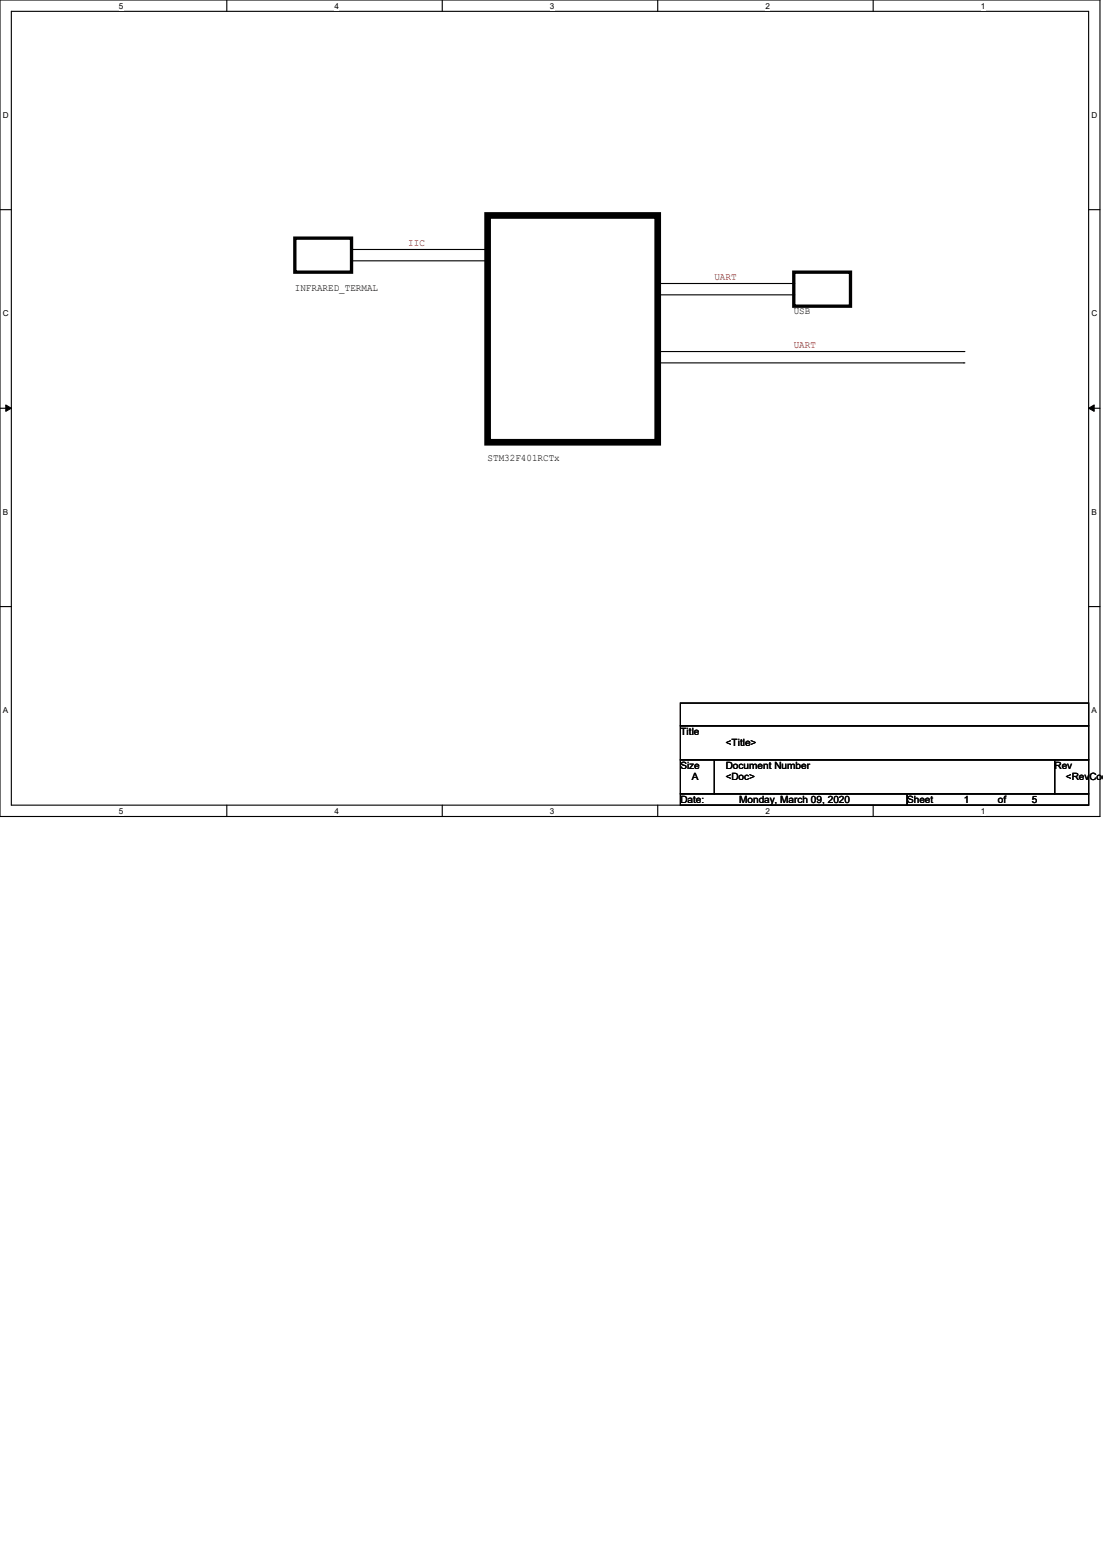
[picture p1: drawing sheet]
<svg xmlns="http://www.w3.org/2000/svg" width="210mm" height="297mm" viewBox="0 0 210 297" stroke-linecap="round" stroke-linejoin="round" font-family="sans-serif">
<defs><g id="words">
<g font-size="1.9" fill="#800000">
<text x="77.7" y="46.8">IIC</text>
<text x="136" y="53.3">UART</text>
<text x="151.1" y="66.3">UART</text>
</g>
<g font-size="1.9">
<text x="56.1" y="55.5">INFRARED_TERMAL</text>
<text x="151.1" y="59.8">USB</text>
<text x="92.8" y="87.8">STM32F401RCTx</text>
<text x="129.5" y="139.9">Title</text>
<text x="138.2" y="142">&lt;Title&gt;</text>
<text x="129.5" y="146.3">Size</text>
<text x="131.7" y="148.5">A</text>
<text x="138.2" y="146.3">Document Number</text>
<text x="138.2" y="148.5">&lt;Doc&gt;</text>
<text x="200.8" y="146.3">Rev</text>
<text x="202.9" y="148.5">&lt;RevCode</text>
<text x="129.5" y="152.8">Date:</text>
<text x="140.8" y="152.8">Monday, March 09, 2020</text>
<text x="172.7" y="152.8">Sheet</text>
<text x="183.5" y="152.8">1</text>
<text x="190" y="152.8">of</text>
<text x="196.5" y="152.8">5</text>
</g>
<g font-size="1.6">
<text x="22.6" y="1.6">5</text>
<text x="63.7" y="1.6">4</text>
<text x="104.7" y="1.6">3</text>
<text x="145.7" y="1.6">2</text>
<text x="186.7" y="1.6">1</text>
<text x=".5" y="22.4">D</text>
<text x="207.8" y="22.4">D</text>
<text x=".5" y="60.2">C</text>
<text x="207.8" y="60.2">C</text>
<text x=".5" y="98">B</text>
<text x="207.8" y="98">B</text>
<text x=".5" y="135.8">A</text>
<text x="207.8" y="135.8">A</text>
<text x="22.6" y="154.9">5</text>
<text x="63.7" y="154.9">4</text>
<text x="104.7" y="154.9">3</text>
<text x="145.7" y="154.9">2</text>
<text x="186.7" y="154.9">1</text>
</g>
</g></defs>
<path d="M0 0h209.4v155.4h-209.4zM2.2 2.2h205.1v151.1h-205.1z" fill="none" stroke="#000" stroke-width=".21"/>
<g fill="#fff">
<path d="M22.6 .3h.9v1.7h-.9z"/>
<path d="M22.6 153.5h.9v1.8h-.9z"/>
</g>
<path d="M43.2 0v2.2M43.2 153.3v2.1" fill="none" stroke="#000" stroke-width=".21"/>
<g fill="#fff">
<path d="M63.7 .3h.8v1.7h-.8z"/>
<path d="M63.7 153.5h.8v1.8h-.8z"/>
</g>
<path d="M84.2 0v2.2M84.2 153.3v2.1" fill="none" stroke="#000" stroke-width=".21"/>
<g fill="#fff">
<path d="M104.7 .3h.8v1.7h-.8z"/>
<path d="M104.7 153.5h.8v1.8h-.8z"/>
</g>
<path d="M125.2 0v2.2M125.2 153.3v2.1" fill="none" stroke="#000" stroke-width=".21"/>
<g fill="#fff">
<path d="M145.7 .3h.9v1.7h-.9z"/>
<path d="M145.7 153.5h.9v1.8h-.9z"/>
</g>
<path d="M166.2 0v2.2M166.2 153.3v2.1" fill="none" stroke="#000" stroke-width=".21"/>
<g fill="#fff">
<path d="M186.7 .3h.9v1.7h-.9z"/>
<path d="M186.7 153.5h.9v1.8h-.9z"/>
<path d="M.6 21h1.1v1.8h-1.1z"/>
<path d="M207.8 21h1.1v1.8h-1.1z"/>
<path d="M.6 58.8h1.1v1.7h-1.1z"/>
<path d="M207.8 58.8h1.1v1.7h-1.1z"/>
</g>
<path d="M0 39.9h2.2M207.3 39.9h2.1" fill="none" stroke="#000" stroke-width=".21"/>
<g fill="#fff">
<path d="M.6 96.6h1v1.7h-1z"/>
<path d="M207.8 96.6h1v1.7h-1z"/>
</g>
<path d="M0 77.7h2.2M207.3 77.7h2.1" fill="none" stroke="#000" stroke-width=".21"/>
<path d="M1.1 77.1l1.1 .6-1.1 .6zM207.3 77.7l1-.6v1.2z" fill="#000" stroke="#000" stroke-width=".19"/>
<g fill="#fff">
<path d="M.6 134.4h.9v1.7h-.9z"/>
<path d="M207.8 134.4h1v1.7h-1z"/>
</g>
<g fill="none" stroke="#000" stroke-width=".21">
<path d="M66.9 47.5h25.9M66.9 49.7h25.9M92.8 47.5h.1M92.8 49.7h.1M125.2 54h25.9M125.2 56.1h25.9M151.1 54h.1M151.1 56.1h.1M125.2 66.9h58.3M125.2 69.1h58.3M183.5 66.9h.1M183.5 69.1h.1"/>
<path d="M0 115.5h2.2M207.3 115.5h2.1M129.5 133.9h77.8v4.3h-77.8zM129.5 138.2h77.8v6.5h-77.8zM129.5 144.7h6.5v6.4h-6.5zM129.5 151.1h43.2v2.2h-43.2zM136 144.7h64.8v6.4h-64.8zM172.7 151.1h34.6v2.2h-34.6zM200.8 144.7h6.5v6.4h-6.5z"/>
</g>
<path d="M92.8 41h32.4v43.2h-32.4z" fill="none" stroke="#000" stroke-width="1.3"/>
<path d="M56.1 45.3h10.8v6.5h-10.8zM151.1 51.8h10.8v6.5h-10.8z" fill="none" stroke="#000" stroke-width=".63"/>
<use href="#words"/>
</svg>
